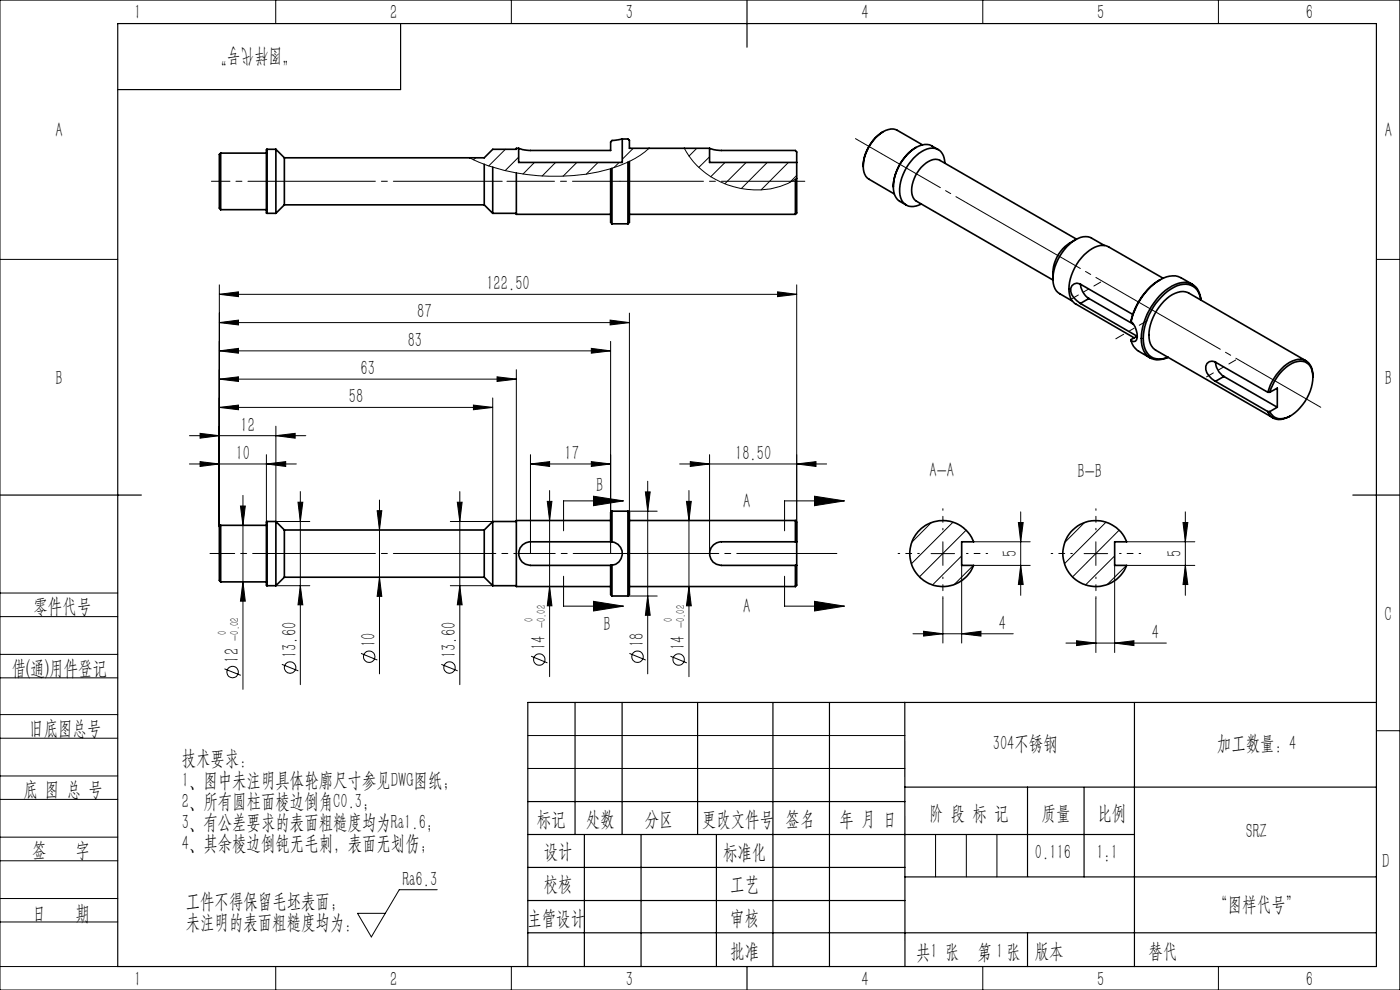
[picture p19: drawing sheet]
<svg xmlns="http://www.w3.org/2000/svg" width="297mm" height="210mm" viewBox="0 0 297 210" stroke-linecap="round" stroke-linejoin="round" font-family="sans-serif">
<defs><g id="words">
<g font-size="4.4">
<text x="28.5" y="4.1">1</text>
<text x="82.7" y="4.1">2</text>
<text x="132.7" y="4.1">3</text>
<text x="182.7" y="4.1">4</text>
<text x="232.7" y="4.1">5</text>
<text x="277" y="4.1">6</text>
<text x="62.8" y="10.7" transform="rotate(-180 62.8 10.7)">“图样代号”</text>
<text x="11.7" y="29.1">A</text>
<text x="293.8" y="29.1">A</text>
<text x="103.2" y="61.5">122.50</text>
<text x="88.5" y="67.5">87</text>
<text x="86.5" y="73.5">83</text>
<text x="11.7" y="81.6">B</text>
<text x="76.5" y="79.5">63</text>
<text x="293.8" y="81.6">B</text>
<text x="74" y="85.5">58</text>
<text x="51" y="91.5">12</text>
<text x="50" y="97.5">10</text>
<text x="119.8" y="97.5">17</text>
<text x="156" y="97.5">18.50</text>
<text x="197.2" y="101.3">A-A</text>
<text x="228.6" y="101.4">B-B</text>
<text x="126.5" y="104.4">B</text>
<text x="157.7" y="107.7">A</text>
<text x="215.7" y="118.2" transform="rotate(-90 215.7 118.2)">5</text>
<text x="250.6" y="118.2" transform="rotate(-90 250.6 118.2)">5</text>
<text x="7.1" y="130.1">零件代号</text>
<text x="157.7" y="130">A</text>
<text x="293.7" y="131.6">C</text>
<text x="79.7" y="137.3" transform="rotate(-90 79.7 137.3)">10</text>
<text x="115.7" y="137.9" transform="rotate(-90 115.7 137.9)">14</text>
<text x="128" y="134">B</text>
<text x="136.6" y="137.3" transform="rotate(-90 136.6 137.3)">18</text>
<text x="145.3" y="137.9" transform="rotate(-90 145.3 137.9)">14</text>
<text x="211.9" y="133.5">4</text>
<text x="244.4" y="135.5">4</text>
<text x="2.5" y="143.2">借(通)用件登记</text>
<text x="50.7" y="140.5" transform="rotate(-90 50.7 140.5)">12</text>
<text x="62.9" y="139.6" transform="rotate(-90 62.9 139.6)">13.60</text>
<text x="96.7" y="139.6" transform="rotate(-90 96.7 139.6)">13.60</text>
<text x="6.2" y="155.8">旧底图总号</text>
<text x="210.6" y="159.1">304不锈钢</text>
<text x="258.2" y="159.1">加工数量：4</text>
<text x="38.5" y="162.3">技术要求：</text>
<text x="38.5" y="166.8">1、图中未注明具体轮廓尺寸参见DWG图纸；</text>
<text x="5" y="168.9">底 图 总 号</text>
<text x="38.5" y="171.3">2、所有圆柱面棱边倒角C0.3；</text>
<text x="197.1" y="173.8">阶 段 标 记</text>
<text x="221" y="173.8">质量</text>
<text x="232.8" y="173.8">比例</text>
<text x="38.5" y="175.8">3、有公差要求的表面粗糙度均为Ra1.6；</text>
<text x="113.9" y="175.2">标记</text>
<text x="124.3" y="175.2">处数</text>
<text x="136.8" y="175.2">分区</text>
<text x="148.9" y="175.2">更改文件号</text>
<text x="166.7" y="175.2">签名</text>
<text x="178.1" y="175.2">年 月 日</text>
<text x="264.4" y="177.8">SRZ</text>
<text x="6.8" y="181.9">签</text>
<text x="16" y="181.9">字</text>
<text x="38.5" y="180.3">4、其余棱边倒钝无毛刺，表面无划伤；</text>
<text x="115.3" y="182.1">设计</text>
<text x="153.4" y="182.2">标准化</text>
<text x="219.6" y="182.1">0.116</text>
<text x="232.6" y="182.1">1:1</text>
<text x="293.2" y="184.1">D</text>
<text x="85.4" y="187.8">Ra6.3</text>
<text x="115.3" y="189">校核</text>
<text x="154.9" y="189">工艺</text>
<text x="6.8" y="195.2">日</text>
<text x="16" y="195.2">期</text>
<text x="39.4" y="192.5">工件不得保留毛坯表面；</text>
<text x="39.4" y="197">未注明的表面粗糙度均为：</text>
<text x="111.9" y="196.2">主管设计</text>
<text x="154.9" y="196.2">审核</text>
<text x="257.4" y="193.2">“图样代号”</text>
<text x="154.9" y="203.1">批准</text>
<text x="194.4" y="203.4">共 张</text>
<text x="197.4" y="203.1">1</text>
<text x="207.4" y="203.4">第 张</text>
<text x="211.3" y="203.1">1</text>
<text x="219.5" y="203.1">版本</text>
<text x="243.6" y="203.1">替代</text>
<text x="28.5" y="209.1">1</text>
<text x="82.7" y="209.1">2</text>
<text x="132.7" y="209.1">3</text>
<text x="182.7" y="209.1">4</text>
<text x="232.7" y="209.1">5</text>
<text x="277" y="209.1">6</text>
</g>
<g font-size="2.6">
<text x="113.1" y="132" transform="rotate(-90 113.1 132)">0</text>
<text x="142.7" y="132" transform="rotate(-90 142.7 132)">0</text>
<text x="48" y="134.6" transform="rotate(-90 48 134.6)">0</text>
<text x="50.7" y="135.9" transform="rotate(-90 50.7 135.9)">-0.02</text>
<text x="115.7" y="133.3" transform="rotate(-90 115.7 133.3)">-0.02</text>
<text x="145.3" y="133.3" transform="rotate(-90 145.3 133.3)">-0.02</text>
</g>
</g></defs>
<g fill="none" stroke="#000" stroke-width=".21">
<path d="M0 0h297v210h-297zM58.5 0v5M108.5 0v5M208.5 0v5M258.5 0v5M100.9 33.5l-.4 .4M107.2 31.7l-3.5 3.5M110 33.3l-2.8 2.9M113.4 34.5l-2.5 2.4M117.9 34.5l-2.9 2.9M122.4 34.5l-2.9 2.9M126.9 34.5l-2.5 2.4"/>
<path d="M131.3 34.5l-1.1 1.1M134.3 31.5l-2.3 2.3M137.7 31.5a15.2 15.2 0 0 1-4.5 2.9 40.4 40.4 0 0 1-23.7 2.3 31.9 31.9 0 0 1-9.9-3.2M145.2 31.5a17.3 17.3 0 0 0 22 7.4l1.8-1.1M147.8 31.5l-1.6 1.6M150.5 33.3l-2.3 2.2M153.8 34.5l-3 3M158.3 34.5l-4.5 4.5M162.8 34.5l-5.5 5.5M167.3 34.5l-5.8 5.8M169 37.2l-1.5 1.5M0 55h25"/>
<path d="M292 55h5M46.5 74.4l4.1-.5v1zM46.5 68.4l4.1-.5v1zM46.5 62.4l4.1-.5v1zM46.5 60.4v51.3M46.5 74.4h83M46.5 68.4h87M46.5 62.4h122.5M105.4 79.9l4.1 .5-4.1 .5zM109.5 78.4v32M125.4 73.9l4.1 .5-4.1 .5zM129.4 67.9l4.1 .5-4.1 .5z"/>
<path d="M129.5 72.4v45M133.5 66.4v42.3M165 61.9l4 .5-4 .5zM169 60.4v54.5M40.2 98.4h22.7M40.2 92.4h24.7M42.4 97.9l4.1 .5-4.1 .5zM42.4 91.9l4.1 .5-4.1 .5zM46.5 86.4l4.1-.5v1zM46.5 80.4l4.1-.5v1zM46.5 86.4h58M46.5 80.4h63"/>
<path d="M56.5 98.4l4.1-.5v1zM56.5 96.4v14.3M58.5 92.4l4.1-.5v1zM58.5 90.4v20.2h7.2M100.4 85.9l4.1 .5-4.1 .5zM104.5 84.4v26.2h-9M112.5 98.4l4.1-.5v1zM112.5 96.4v21M112.5 98.4h17M125.4 97.9l4.1 .5-4.1 .5zM144.2 98.4h31.2M146.4 97.9l4.1 .5-4.1 .5z"/>
<path d="M150.5 96.4v21M169 98.4l4.1-.5v1zM51 107.3h1l-.5 4.1zM51.5 105.1v41.1M63.2 106.5h1l-.5 4.1zM63.7 104.3v40.9M80 108.3h1l-.5 4.1zM80.5 106.1v36.8M97 106.5h1l-.5 4.1zM97.5 104.3v40.9M116.1 106.4h1l-.5 4zM116.6 104.1v39.4"/>
<path d="M125.9 105.3l6.4 .9-6.4 1.1zM132.3 106.2h-12.7v6.4M133.2 108.4h6.2M136.9 104.3h1l-.5 4.1zM137.4 102.1v40.8M145.6 106.4h1l-.4 4zM146.2 104.1v39.4M172.8 105.3l6.3 .9-6.3 1.1zM179.1 106.2h-12.7v6.4M197.5 117.4h5M197.6 110.8l-4.2 4.2M200 114.9v5"/>
<path d="M202.2 110.8l-8.8 8.8M204 117.9l-6.2 6.2M204 119.9v16.5M205 112.5l-9.9 9.9M206.5 119.9l-4.1 4.1M206.6 114.9h11.9M206.6 119.9h11.9M216 110.8h1.1l-.6 4.1zM216.5 119.9l.6 4.1h-1.1zM216.5 108.6v17.7M230 117.4h5M230.1 110.8l-4.2 4.2"/>
<path d="M232.5 114.9v5M234.6 110.8l-8.8 8.8M236.5 119.9v18.5M236.5 117.9l-6.2 6.2M237.4 112.5l-9.9 9.9M239 119.9l-4.1 4.1M239 114.9h14.5M239 119.9h14.5M251 110.8h1l-.5 4.1zM251.5 119.9l.5 4.1h-1zM251.5 108.6v17.7M0 138.8h25"/>
<path d="M0 125.8h25M0 130.8h25M51.5 123.4l.5 4.1h-1zM58.5 124.2h7.2M63.7 124.2l.5 4.1h-1zM76.6 138.6l3.4 1.4M80.5 122.4l.5 4.1h-1zM95.5 124.2h9M97.5 124.2l.5 4.1h-1zM112.7 139.2l3.4 1.4M116.6 124.4l.5 4.1h-1zM119.6 122.2v6.4h12.7"/>
<path d="M125.9 127.6l6.4 1-6.4 1zM133.2 126.4h6.2M133.5 138.6l3.5 1.4M137.4 126.4l.5 4.1h-1zM142.2 139.2l3.5 1.4M146.2 124.4l.4 4.1h-1zM166.4 122.2v6.4h12.7M172.8 127.6l6.3 1-6.3 1zM193.7 134.4h21.2M195.9 133.9l4.1 .5-4.1 .5zM200 126.9v9.5M204 134.4l4.1-.5v1z"/>
<path d="M226.1 136.4h21.3M228.4 135.9l4.1 .5-4.1 .5zM232.5 126.9v11.5M236.5 136.4l4.1-.5v1zM0 143.8h25M0 156.6h25M0 151.6h25M47.6 141.9l3.5 1.4M59.8 140.9l3.5 1.4M93.6 140.9l3.5 1.4M112 156h80M292 155h5"/>
<path d="M0 169.6h25M0 164.6h25M0 177.6h25M112 163h80M198.5 177v9M205 177v9M211.5 177v9M0 182.6h25M0 190.6h25M0 195.6h25M92.7 188.7h-8l-5.9 10-3-5h5.9M0 205h25"/>
<path d="M58.5 205v5M108.5 205v5M208.5 205v5M258.5 205v5"/>
<circle cx="78.3" cy="139.3" r="1.21"/>
<circle cx="114.4" cy="139.9" r="1.21"/>
<circle cx="135.2" cy="139.3" r="1.2"/>
<circle cx="144" cy="139.9" r="1.21"/>
<circle cx="49.3" cy="142.6" r="1.2"/>
<circle cx="61.5" cy="141.6" r="1.2"/>
<circle cx="95.4" cy="141.6" r="1.21"/>
</g>
<g fill="none" stroke="#000" stroke-width=".35">
<path d="M46.8 32.5v12M46.8 32.5l-.3 .3v11.4l.3 .3M46.8 32.5h9.7M56.6 31.7v13.6M56.6 31.7h1.9M58.5 31.7v13.6M58.5 31.7l1.8 1.8M60.3 33.5v10M102.7 34.8v8.7M104.5 35.4v9.9M109.5 36.7v8.8h20M110 31.5h-.5v.2h-5l-1.8 1.8h-42.4"/>
<path d="M129.5 35.8v11.4l.3 .3M129.8 35.7v11.8M132 29.5l-2.2 .3-.3 .3v1.8h-17.2l-1.4-.2-.9-.2M132 29.5h1.2l.3 .3v1.7h17M132 29.5v5h-22v-3M133.2 34.4v13.1M133.5 34.2v13l-.3 .3M150.5 31.5l.9 .2 1.4 .2h15.9l.3 .3v13l-.3 .3M150.5 31.5v3h18.5M168.7 38v7.5M183.1 35.3a2.98 2.98 0 0 0 1.3 2.7l5.3 3.1M187.4 27.9a9 9 0 0 0-4.3 7.4"/>
<path d="M189.5 39.6a3.7 3.7 0 0 0 2.8 3.9M194.3 31.3a10.3 10.3 0 0 0-4.8 8.3M195.7 30.7l-5.3-3.1a3.7 3.7 0 0 0-4.1 1.1 9.6 9.6 0 0 0-3.2 6.6M199 31.7l-1.3-.7a3.5 3.5 0 0 0-3.8 .6 10.7 10.7 0 0 0-4.4 8M200.4 34.6a2.78 2.78 0 0 0-3.7-3 10 10 0 0 0-5.8 9.8 2.69 2.69 0 0 0 4 2.1l.5-.2M46.8 44.5h9.7M56.6 45.3h1.9M60.3 43.5l-1.8 1.8M60.3 43.5h42.4M102.7 43.5l1.8 1.8M104.5 45.3h5M129.8 47.5h3.4"/>
<path d="M133.5 45.5h35.2M228.2 50.8a8 8 0 0 0-4.8 8.4M228.4 50.7l-29-16.7a3 3 0 0 0-3.5 1 6.7 6.7 0 0 0-2.2 6.9l.7 .8 29 16.7M234.3 52.1l-2.7-1.6a3.8 3.8 0 0 0-4.2 .8 10.4 10.4 0 0 0-4 8.8 2.98 2.98 0 0 0 1.4 2.2l2.7 1.5M246.1 59.4a13.3 13.3 0 0 0-6.1 8.8M246.7 59l-11.5-6.6a3.7 3.7 0 0 0-4.1 .7 10.4 10.4 0 0 0-4.2 9.5 2.8 2.8 0 0 0 1.3 1.9l12.4 7.2M229.2 60.3a1.38 1.38 0 0 0-1.6 .1 1.38 1.38 0 0 0-.4 1.4 4.3 4.3 0 0 0 2 2.6M229.2 64.4l12 6.9-1.2 .7v.3M229.2 60.3l11.1 6.4M229.2 60.3a3.9 3.9 0 0 0 1.8 3M231 63.3l9.5 5.5M231 63.3l-1.8 1.1"/>
<path d="M240 72.3a3.5 3.5 0 0 0 1.5 2.2l2.5 1.4M240 68.2a4.2 4.2 0 0 1 1.1 3.9l-.2 .3-.4 .1-.5-.2M253 60.3l-2.4-1.4a4.4 4.4 0 0 0-4.5 .5 14.1 14.1 0 0 0-6.1 8.8M254.8 63.7a3.5 3.5 0 0 0-5.1-3.1 13 13 0 0 0-7.1 11.9 3.5 3.5 0 0 0 5.2 3.3M254.8 63.7a3.8 3.8 0 0 0-3-3.8 7.9 7.9 0 0 0-6.4 3.6 12.8 12.8 0 0 0-3.1 9.8 3.5 3.5 0 0 0 5 2.7l.5-.2M257.9 76.8a4 4 0 0 0 1.7 3.1M259.6 79.9l11.4 6.5M259.6 79.9l-1.8 1M277.1 76.5l-24.9-14.3a3.9 3.9 0 0 0-4.1 .7 10.5 10.5 0 0 0-4.2 9.5 3 3 0 0 0 1.3 1.9l24.9 14.3M257.8 80.9a3.6 3.6 0 0 1-2-3.2 1.32 1.32 0 0 1 2-.9l11.2 6.4M257.8 80.9l11.2 6.4M269 87.3a2.7 2.7 0 0 0 4 1.3l.8-.4"/>
<path d="M269 87.3h.4M269 83.2h.4M269.4 83.2a9.2 9.2 0 0 1 5.9-6.5 2.61 2.61 0 0 1 3.2 2.6 9.9 9.9 0 0 1-5.6 9.3 2.61 2.61 0 0 1-3.5-1.3M269.4 83.2l1.6-.9v4.1M271 86.4l-1.6 .9M278.5 80a3.1 3.1 0 0 0-3.2-3.8 8.4 8.4 0 0 0-5.4 4.7l-.9 2.3M46.8 111.4v12M46.8 111.4l-.3 .3v11.4l.3 .3M46.8 111.4h9.7M56.6 110.6v13.6M56.6 110.6h1.9M58.5 110.6v13.6"/>
<path d="M58.5 110.6l1.8 1.8M60.3 112.4v10M60.3 112.4h42.4M102.7 112.4v10M104.5 110.6v13.6M104.5 110.6h5M104.5 110.6l-1.8 1.8M129.5 119.9v6.2l.3 .3M129.5 110.4h-20v14h20M129.8 119.9v6.5M129.8 108.4v6.5M129.8 114.9a2.5 2.5 0 0 1 2.2 2.5 2.5 2.5 0 0 1-2.2 2.5"/>
<path d="M129.8 108.4l-.3 .3v6.2M129.8 114.9h-17.3a2.5 2.5 0 0 0-2.5 2.5 2.5 2.5 0 0 0 2.5 2.5h17M129.8 108.4h3.4M129.8 119.9h-.3M133.2 108.4v18M133.2 108.4l.3 .3v16.8a.81 .81 0 0 1-.3 .9M133.5 110.4h35.2M168.7 110.4v4.5M168.7 119.9v4.5M168.7 110.4l.3 .3v4.2M169 114.9h-16a2.5 2.5 0 0 0-2.5 2.5 2.5 2.5 0 0 0 2.5 2.5h16M169 119.9v4.2l-.3 .3"/>
<path d="M169 114.9v5M195 112.6a7 7 0 0 1 11.6 2.3h-2.6v5h2.6a7 7 0 0 1-10.3 3.4 7 7 0 0 1-1.3-10.7zM227.2 112.8a7 7 0 0 1 11.8 2.1h-2.5v5h2.5a7 7 0 0 1-10.1 3.5 7 7 0 0 1-1.7-10.6zM46.8 123.4h9.7M56.6 124.2h1.9M60.3 122.4l-1.8 1.8M60.3 122.4h42.4M102.7 122.4l1.8 1.8M104.5 124.2h5M129.8 126.4h3.4M133.5 124.4h35.2"/>
</g>
<path d="M131.5 38.5h-24" fill="none" stroke="#000" stroke-width=".21" stroke-dasharray="30.5 1.3 1.3 1.3" stroke-dashoffset="20.4"/>
<path d="M170.7 38.5h-39.2" fill="none" stroke="#000" stroke-width=".21" stroke-dasharray="30.5 1.3 1.3 1.3" stroke-dashoffset="12.8"/>
<path d="M56.5 38.5h50" fill="none" stroke="#000" stroke-width=".21" stroke-dasharray="30.5 1.3 1.3 1.3" stroke-dashoffset="7.4"/>
<path d="M56.5 38.5h-11.7" fill="none" stroke="#000" stroke-width=".21" stroke-dasharray="30.5 1.3 1.3 1.3" stroke-dashoffset="26.5"/>
<path d="M109.6 117.4h-5.1" fill="none" stroke="#000" stroke-width=".21" stroke-dasharray="30.5 1.3 1.3 1.3" stroke-dashoffset="29.8"/>
<path d="M129.5 117.4h-19.7" fill="none" stroke="#000" stroke-width=".21" stroke-dasharray="30.5 1.3 1.3 1.3" stroke-dashoffset="22.5"/>
<path d="M175.2 117.4h-41.7" fill="none" stroke="#000" stroke-width=".21" stroke-dasharray="30.5 1.3 1.3 1.3" stroke-dashoffset="11.5"/>
<path d="M46.8 117.4h-2.3M56.6 117.4h-.1M58.5 117.4h1.8M58.5 117.4h-1.9M104.5 117.4h-1.8M129.8 117.4h-.3M133.2 117.4h-3.4M133.2 117.4h.3M175.2 117.4h2.3" fill="none" stroke="#000" stroke-width=".21" stroke-dasharray="30.5 1.3 1.3 1.3"/>
<path d="M102.7 117.4h-42.4" fill="none" stroke="#000" stroke-width=".21" stroke-dasharray="30.5 1.3 1.3 1.3" stroke-dashoffset="11.2"/>
<path d="M56.5 117.4h-9.7" fill="none" stroke="#000" stroke-width=".21" stroke-dasharray="30.5 1.3 1.3 1.3" stroke-dashoffset="27.5"/>
<path d="M181.5 29.4l98.7 57" fill="none" stroke="#000" stroke-width=".21" stroke-dasharray="30.5 1.3 1.3 1.3" stroke-dashoffset="9.7"/>
<path d="M227.3 63.4l6.2-3.6M256 79.9l6.1-3.5" fill="none" stroke="#000" stroke-width=".21" stroke-dasharray="30.5 1.3 1.3 1.3" stroke-dashoffset="28.8"/>
<path d="M236.7 71.9l6.7-3.9" fill="none" stroke="#000" stroke-width=".21" stroke-dasharray="30.5 1.3 1.3 1.3" stroke-dashoffset="28.5"/>
<path d="M195 117.4h-4.5M200 112.4v-4.5M205 117.4h4.5M227.5 117.4h-4.5M232.5 112.4v-4.5M237.5 117.4h4.5M200 122.4v4.5M232.5 122.4v4.5" fill="none" stroke="#000" stroke-width=".21" stroke-dasharray="30.5 1.3 1.3 1.3" stroke-dashoffset="30.1"/>
<g fill="none" stroke="#000" stroke-width=".25">
<path d="M25 5h267v200h-267zM85 5v14h-60M158.5 0v10M0 105h30M287 105h10M122 149v28M132 149v28M148 149v28M164 149v56M176 149v56M191.9 149l.1 56M240.7 149v56"/>
<path d="M292 149h-180v56M112 177h128.7M112 170h80M124 177v28M136 177v28M152 177v28M191.9 167h100.1M218 167v18.9M230 167v19M112 197.9h180M112 184h80M112 191h80"/>
<path d="M192 186h100M218 197.9v7.1M158.5 205v5"/>
</g>
<g fill="#000">
<path d="M42.4 97.9l4.1 .5-4.1 .5zM56.5 98.4l4.1-.5v1zM146.4 97.9l4.1 .5-4.1 .5zM169 98.4l4.1-.5v1z"/>
<path d="M58.5 92.4l4.1-.5v1zM42.4 91.9l4.1 .5-4.1 .5zM100.4 85.9l4.1 .5-4.1 .5zM46.5 86.4l4.1-.5v1zM105.4 79.9l4.1 .5-4.1 .5zM46.5 80.4l4.1-.5v1zM125.4 73.9l4.1 .5-4.1 .5zM46.5 74.4l4.1-.5v1zM129.4 67.9l4.1 .5-4.1 .5zM46.5 68.4l4.1-.5v1zM165 61.9l4 .5-4 .5zM46.5 62.4l4.1-.5v1zM125.4 97.9l4.1 .5-4.1 .5zM112.5 98.4l4.1-.5v1zM204 134.4l4.1-.5v1zM195.9 133.9l4.1 .5-4.1 .5z"/>
<path d="M51 107.3h1l-.5 4.1zM51.5 123.4l.5 4.1h-1zM63.2 106.5h1l-.5 4.1zM63.7 124.2l.5 4.1h-1zM80 108.3h1l-.5 4.1zM80.5 122.4l.5 4.1h-1zM97 106.5h1l-.5 4.1zM97.5 124.2l.5 4.1h-1zM116.1 106.4h1l-.5 4zM116.6 124.4l.5 4.1h-1zM145.6 106.4h1l-.4 4zM146.2 124.4l.4 4.1h-1zM136.9 104.3h1l-.5 4.1zM137.4 126.4l.5 4.1h-1z"/>
<path d="M125.9 105.3l6.4 .9-6.4 1.1zM125.9 127.6l6.4 1-6.4 1z"/>
<path d="M172.8 105.3l6.3 .9-6.3 1.1zM172.8 127.6l6.3 1-6.3 1z"/>
<path d="M216 110.8h1.1l-.6 4.1zM216.5 119.9l.6 4.1h-1.1zM251 110.8h1l-.5 4.1zM251.5 119.9l.5 4.1h-1z"/>
<path d="M236.5 136.4l4.1-.5v1zM228.4 135.9l4.1 .5-4.1 .5z"/>
</g>
<use href="#words"/>
</svg>
